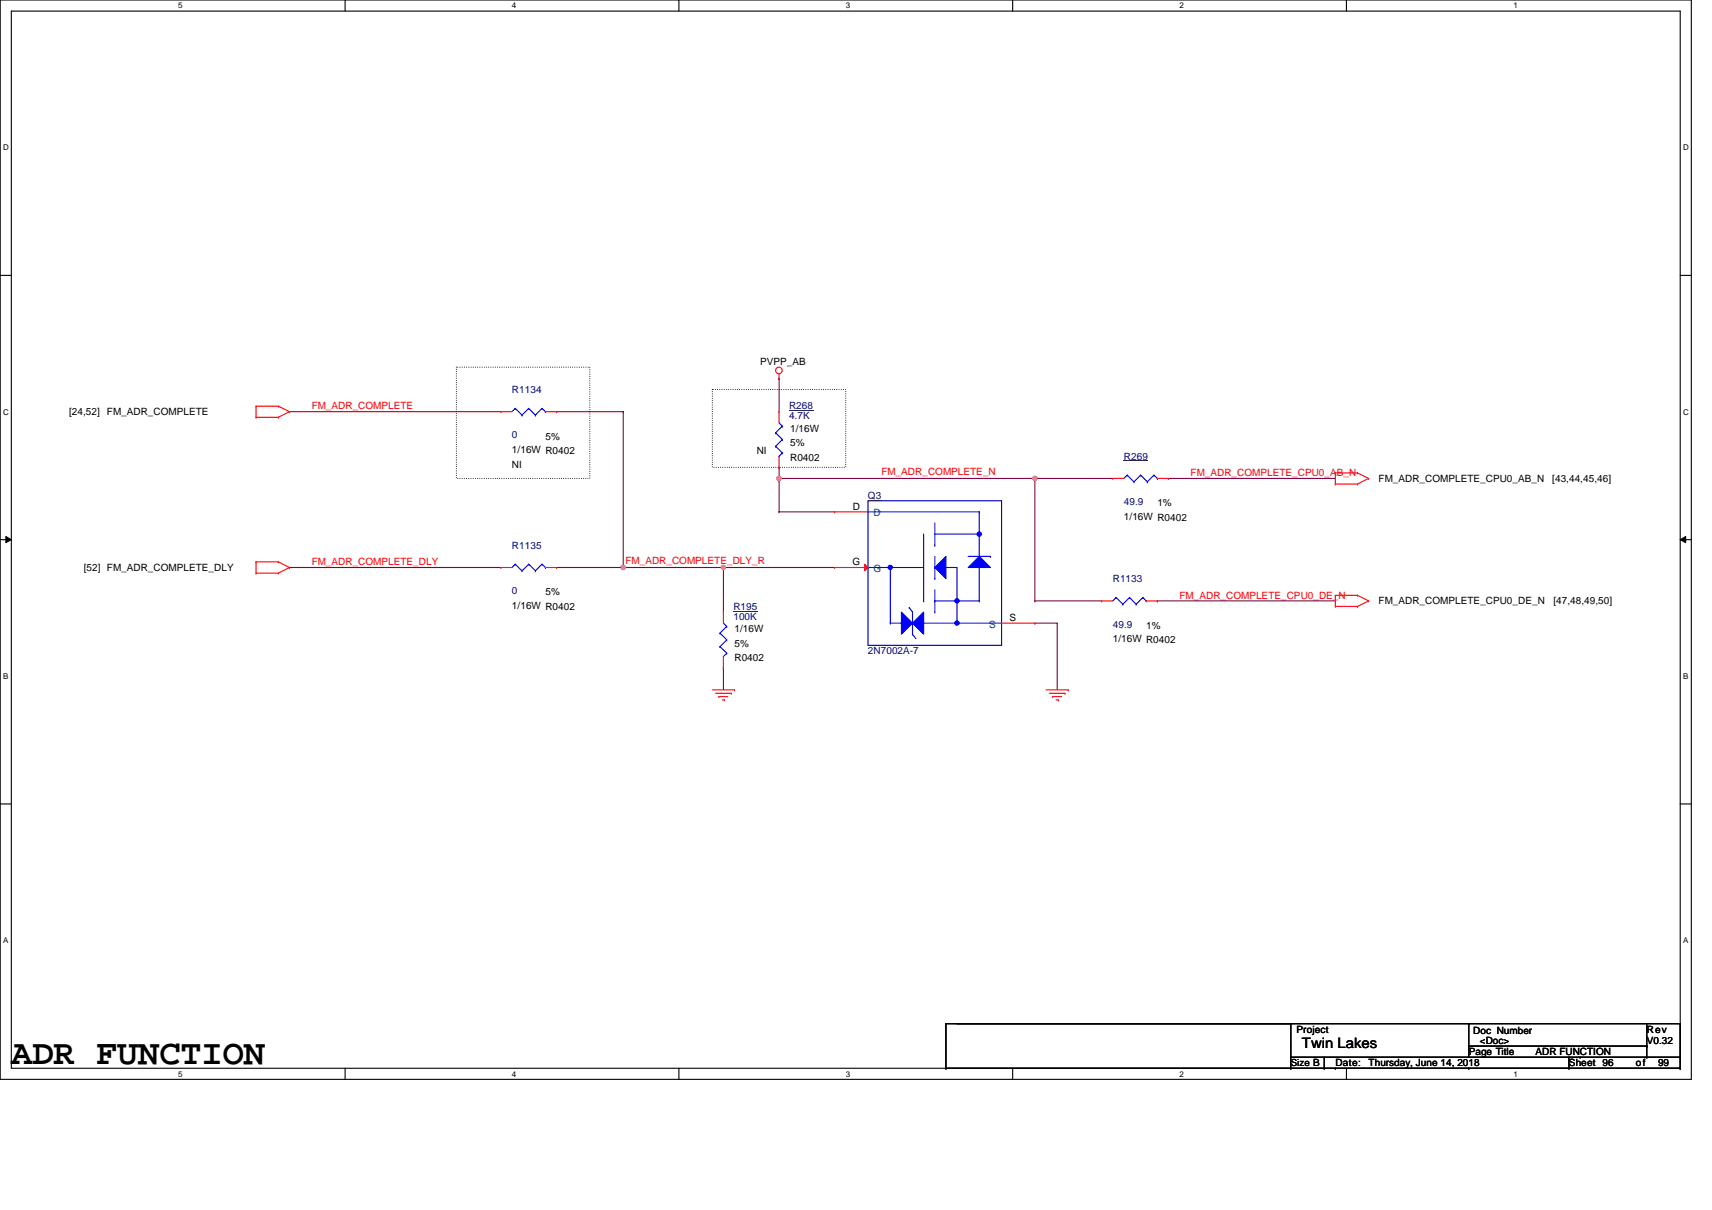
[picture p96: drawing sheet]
<svg xmlns="http://www.w3.org/2000/svg" width="297mm" height="210mm" viewBox="0 0 297 210" stroke-linecap="round" stroke-linejoin="round" font-family="sans-serif">
<defs><g id="words">
<text font-size="6.1" x="2" y="184.6">ADR FUNCTION</text>
<text font-size="2.5" x="225.9" y="181.8">Twin Lakes</text>
<g font-size="1.7">
<text x="131.9" y="63.3">PVPP_AB</text>
<text x="12" y="72">[24,52] FM_ADR_COMPLETE</text>
<text x="94.6" y="76.2">5%</text>
<text x="137.1" y="74.9">1/16W</text>
<text x="137.1" y="77.4">5%</text>
<text x="88.8" y="78.6">1/16W R0402</text>
<text x="88.8" y="81.3">NI</text>
<text x="131.3" y="78.8">NI</text>
<text x="137.1" y="79.9">R0402</text>
<text x="239.2" y="83.6">FM_ADR_COMPLETE_CPU0_AB_N</text>
<text x="269.3" y="83.6">[43,44,45,46]</text>
<text x="148" y="88.4">D</text>
<text x="200.8" y="87.8">1%</text>
<text x="195" y="90.1">1/16W R0402</text>
<text x="14.5" y="99">[52] FM_ADR_COMPLETE_DLY</text>
<text x="147.9" y="98">G</text>
<text x="88.8" y="105.6">1/16W R0402</text>
<text x="94.6" y="103.3">5%</text>
<text x="175.1" y="107.7">S</text>
<text x="239.2" y="104.8">FM_ADR_COMPLETE_CPU0_DE_N</text>
<text x="269.5" y="104.8">[47,48,49,50]</text>
<text x="127.4" y="109.6">1/16W</text>
<text x="127.4" y="112.2">5%</text>
<text x="193.1" y="111.4">1/16W R0402</text>
<text x="198.9" y="109.1">1%</text>
<text x="127.4" y="114.7">R0402</text>
<text x="224.9" y="179.1">Project</text>
<text x="255.6" y="179.3">Doc Number</text>
<text x="285.7" y="179.1">Rev</text>
<text x="224" y="184.9">Size B</text>
<text x="231.7" y="184.9">Date:</text>
<text x="237.5" y="184.9">Thursday, June 14, 2018</text>
<text x="254.8" y="183">Page Title</text>
<text x="256.8" y="181.1">&lt;Doc&gt;</text>
<text x="266.4" y="183">ADR FUNCTION</text>
<text x="272.2" y="184.9">Sheet 96</text>
<text x="283.8" y="184.9">of</text>
<text x="285.7" y="181.1">V0.32</text>
<text x="287.7" y="184.9">99</text>
</g>
<g font-size="1.7" fill="#f00">
<text x="54.1" y="71">FM_ADR_COMPLETE</text>
<text x="152.9" y="82.4">FM_ADR_COMPLETE_N</text>
<text x="206.6" y="82.6">FM_ADR_COMPLETE_CPU0_AB_N</text>
<text x="54.1" y="98.1">FM_ADR_COMPLETE_DLY</text>
<text x="108.5" y="97.9">FM_ADR_COMPLETE_DLY_R</text>
<text x="204.7" y="103.8">FM_ADR_COMPLETE_CPU0_DE_N</text>
</g>
<g font-size="1.7" fill="#000080">
<text x="88.8" y="68.1">R1134</text>
<text x="136.9" y="71">R268</text>
<text x="88.8" y="76.1">0</text>
<text x="136.9" y="72.8">4.7K</text>
<text x="195" y="79.7">R269</text>
<text x="150.6" y="86.5">Q3</text>
<text x="195" y="87.6">49.9</text>
<text x="88.8" y="95.2">R1135</text>
<text x="193.1" y="101">R1133</text>
<text x="88.8" y="103.1">0</text>
<text x="127.3" y="105.8">R195</text>
<text x="127.3" y="107.5">100K</text>
<text x="150.6" y="113.5">2N7002A-7</text>
<text x="193.1" y="108.9">49.9</text>
</g>
<g font-size="1.7" fill="#004080">
<text x="151.6" y="89.6">D</text>
<text x="151.6" y="99.2">G</text>
<text x="171.6" y="108.9">S</text>
</g>
<g font-size="1.4">
<text x="30.9" y="1.5">5</text>
<text x="88.8" y="1.5">4</text>
<text x="146.7" y="1.5">3</text>
<text x="204.7" y="1.5">2</text>
<text x="262.6" y="1.5">1</text>
<text x=".5" y="26.1">D</text>
<text x="292" y="26.1">D</text>
<text x=".5" y="71.9">C</text>
<text x="292" y="71.9">C</text>
<text x=".5" y="117.8">B</text>
<text x="292" y="117.8">B</text>
<text x=".5" y="163.6">A</text>
<text x="292" y="163.6">A</text>
<text x="30.9" y="186.8">5</text>
<text x="88.8" y="186.8">4</text>
<text x="146.7" y="186.8">3</text>
<text x="204.7" y="186.8">2</text>
<text x="262.6" y="186.8">1</text>
</g>
</g></defs>
<path d="M0 0h293.5v187.2h-293.5zM2 1.9h289.5v183.4h-289.5z" fill="none" stroke="#000" stroke-width=".19"/>
<g fill="#fff">
<path d="M30.9 .2h.8v1.6h-.8z"/>
<path d="M30.9 185.5h.8v1.6h-.8z"/>
</g>
<path d="M59.9 0v1.9M59.9 185.3v1.9" fill="none" stroke="#000" stroke-width=".19"/>
<g fill="#fff">
<path d="M88.8 .2h.8v1.6h-.8z"/>
<path d="M88.8 185.5h.8v1.6h-.8z"/>
</g>
<path d="M117.8 0v1.9M117.8 185.3v1.9" fill="none" stroke="#000" stroke-width=".19"/>
<g fill="#fff">
<path d="M146.7 .2h.8v1.6h-.8z"/>
<path d="M146.7 185.5h.8v1.6h-.8z"/>
</g>
<path d="M175.7 0v1.9M175.7 185.3v1.9" fill="none" stroke="#000" stroke-width=".19"/>
<g fill="#fff">
<path d="M204.7 .2h.7v1.6h-.7z"/>
<path d="M204.7 185.5h.7v1.6h-.7z"/>
</g>
<path d="M233.6 0v1.9M233.6 185.3v1.9" fill="none" stroke="#000" stroke-width=".19"/>
<g fill="#fff">
<path d="M262.6 .2h.7v1.6h-.7z"/>
<path d="M262.6 185.5h.7v1.6h-.7z"/>
<path d="M.5 24.8h1v1.6h-1z"/>
<path d="M292 24.8h1v1.6h-1z"/>
<path d="M.5 70.7h1v1.5h-1z"/>
<path d="M292 70.7h1v1.5h-1z"/>
</g>
<path d="M0 47.8h2M291.5 47.8h2" fill="none" stroke="#000" stroke-width=".19"/>
<g fill="#fff">
<path d="M.5 116.5h.9v1.6h-.9z"/>
<path d="M292 116.5h.9v1.6h-.9z"/>
</g>
<path d="M0 93.6h2M291.5 93.6h2" fill="none" stroke="#000" stroke-width=".19"/>
<path d="M1 93.1l1 .5-1 .5zM291.5 93.6l1-.5v1z" fill="#000"/>
<path d="M1 93.1l1 .5-1 .5zM291.5 93.6l1-.5v1z" fill="none" stroke="#000" stroke-width=".17"/>
<g fill="#fff">
<path d="M.5 162.4h.9v1.5h-.9z"/>
<path d="M292 162.4h.9v1.5h-.9z"/>
</g>
<path d="M0 139.5h2M291.5 139.5h2" fill="none" stroke="#000" stroke-width=".19"/>
<path d="M79.2 63.7h23.1v19.3h-23.1zM123.6 67.6h23.1v13.5h-23.1z" fill="none" stroke="#000" stroke-width=".19" stroke-dasharray="0 .4"/>
<g fill="none" stroke="#800040" stroke-width=".19">
<path d="M135.2 65.6h.1M135.2 65.6v5.8M125.5 98.4h.1M125.5 98.4v7.8M125.5 98.4h19.3M135.2 81.1h.1M135.2 88.8h.1M135.2 83h.1M135.2 81.1v1.9M135.2 88.8h9.6M135.2 83h44.4M125.5 115.8h.1"/>
<path d="M125.5 115.8v3.9M179.6 108.1h.1M179.6 108.1h3.8M183.4 108.1h.1M183.4 108.1v11.6"/>
</g>
<circle cx="179.6" cy="83" r=".38" fill="#f0f"/>
<circle cx="179.6" cy="83" r=".38" fill="none" stroke="#f0f" stroke-width=".19"/>
<circle cx="135.1" cy="83" r=".38" fill="#f0f"/>
<circle cx="135.1" cy="83" r=".38" fill="none" stroke="#f0f" stroke-width=".19"/>
<g fill="none" stroke="#800040" stroke-width=".19">
<path d="M50.2 71.4h.1M50.2 71.4h36.7M96.6 71.4h.1M96.6 71.4h11.5M108.1 71.4h.1M108.1 71.4v27h-11.5M50.2 98.4h.1M50.2 98.4h36.7M96.6 98.4h.1M135.2 83h.1M135.2 83v5.8M179.6 83h.1"/>
<path d="M179.6 83h13.5M179.6 83v21.2M202.7 83h.1M202.7 83h29M179.6 104.2h.1M179.6 104.2h11.6M200.8 104.2h.1M200.8 104.2h30.9"/>
</g>
<circle cx="108.1" cy="98.4" r=".38" fill="#f0f"/>
<circle cx="108.1" cy="98.4" r=".38" fill="none" stroke="#f0f" stroke-width=".19"/>
<path d="M108.1 98.4h.1M108.1 98.4h17.4" fill="none" stroke="#800040" stroke-width=".19"/>
<circle cx="125.5" cy="98.4" r=".38" fill="#f0f"/>
<circle cx="125.5" cy="98.4" r=".38" fill="none" stroke="#f0f" stroke-width=".19"/>
<g fill="none" stroke="#f00" stroke-width=".19">
<path d="M44.4 70.5h.1M44.4 72.4h.1M44.4 70.5h3.9M44.4 70.5v1.9M44.4 72.4h3.9M48.3 70.5h.1M48.3 72.4h.1M48.3 70.5l1.9 .9M50.2 71.4h.1M50.2 71.4l-1.9 1M86.9 71.4h.1M86.9 71.4h1.9"/>
<path d="M94.6 71.4h2M96.6 71.4h.1M135.2 65.6h.1M135.2 71.4h.1M135.2 64.9v.7M135.2 71.4v1.9M135.2 79.1v2M44.4 97.5h.1M44.4 99.4h.1M44.4 97.5v1.9M44.4 97.5h3.9M44.4 99.4h3.9"/>
<path d="M48.3 97.5h.1M48.3 99.4h.1M48.3 97.5l1.9 .9M50.2 98.4h.1M50.2 98.4l-1.9 1M86.9 98.4h.1M86.9 98.4h1.9M94.6 98.4h2M96.6 98.4h.1M135.2 81.1h.1M193.1 83h.1M193.1 83h1.9"/>
<path d="M200.8 83h1.9M202.7 83h.1M231.7 84h.1M231.7 82h.1M231.7 82h3.8M231.7 84h3.8M231.7 82v2M235.5 82h.1M235.5 84h.1M235.5 82l2 1M237.5 83h.1M237.5 83l-2 1"/>
<path d="M123.6 119.7h3.8M125.5 106.2h.1M125.5 115.8h.1M125.5 106.2v1.9M125.5 113.9v1.9M127.4 119.7h.1M181.5 119.7h3.9M185.4 119.7h.1M191.2 104.2h.1M191.2 104.2h1.9M198.9 104.2h1.9M200.8 104.2h.1"/>
<path d="M231.7 105.2h.1M231.7 103.3h.1M231.7 103.3v1.9M231.7 103.3h3.8M231.7 105.2h3.8M235.5 103.3h.1M235.5 105.2h.1M235.5 103.3l2 .9M237.5 104.2h.1M237.5 104.2l-2 1M124.2 120.3h2.7M124.7 120.8h.1"/>
<path d="M124.7 120.8h1.6M125.3 121.4h.4M125.7 121.4h.1M126.9 120.3h.1M182.1 120.3h2.7M182.6 120.8h.1M182.6 120.8h1.6M183.2 121.4h.4M183.6 121.4h.1M184.8 120.3h.1"/>
<circle cx="135.1" cy="64.3" r=".57"/>
</g>
<g fill="none" stroke="#000" stroke-width=".19">
<path d="M164.1 177.6h.1M164.1 177.6h127.4M164.1 177.6v7.7M224 177.6h.1M224 177.6v7.7M254.8 177.6h.1M254.8 177.6v5.8M285.7 177.6v5.8M291.5 177.6h.1M291.5 177.6v7.7M164.1 185.3h.1M164.1 185.3h127.4"/>
<path d="M224 185.3h.1M224 183.4h67.5M229.8 185.3h.1M229.8 183.4v1.9M231.7 185.3h.1M254.8 185.3h.1M254.8 181.5h30.9M272.2 185.3h.1M272.2 183.4v1.9M274.1 183.4h.1M285.7 181.5h.1M285.7 183.4h.1"/>
<path d="M291.5 185.3h.1M291.5 183.4h.1"/>
</g>
<g fill="none" stroke="#00f" stroke-width=".19">
<path d="M89.4 70.8h.1M89.4 70.8l-.6 .6M89.4 70.8l1.2 1.2M90.6 72h.1M91.7 70.8h.1M91.7 70.8l-1.1 1.2M91.7 70.8l1.2 1.2M92.9 72h.1M94 70.8h.1M94 70.8l-1.1 1.2M94 70.8l.6 .6M94.6 71.4h.1"/>
<path d="M134.6 75.1h.1M134.6 77.4h.1M134.6 75.1l1.1 1.1M134.6 77.4l1.1 1.2M135.2 79.1h.1M135.2 73.3l.5 .6M135.7 73.9h.1M135.7 76.2h.1M135.7 78.6h.1M135.7 73.9l-1.1 1.2M135.7 76.2l-1.1 1.2M135.7 78.6l-.5 .5"/>
<path d="M89.4 97.9h.1M89.4 97.9l-.6 .5M89.4 97.9l1.2 1.1M90.6 99h.1M91.7 97.9h.1M91.7 97.9l-1.1 1.1M91.7 97.9l1.2 1.1M92.9 99h.1M94 97.9h.1M94 97.9l-1.1 1.1M94 97.9l.6 .5M94.6 98.4h.1"/>
<path d="M160.2 92.6v11.6M162.2 94.6h.1M162.2 90.7v3.9M162.2 96.5v3.9M195.6 82.4h.1M195.6 82.4l-.6 .6M195.6 82.4l1.1 1.2M196.7 83.6h.1M197.9 82.4h.1M197.9 82.4l-1.2 1.2M197.9 82.4l1.2 1.2M199.1 83.6h.1"/>
<path d="M200.2 82.4h.1M200.2 82.4l-1.1 1.2M200.2 82.4l.6 .6M200.8 83h.1M124.9 109.8h.1M124.9 112.2h.1M124.9 109.8l1.2 1.2M124.9 112.2l1.2 1.1M125.5 113.9h.1M125.5 108.1l.6 .6M126.1 108.7h.1M126.1 111h.1"/>
<path d="M126.1 113.3h.1M126.1 108.7l-1.2 1.1M126.1 111l-1.2 1.2M126.1 113.3l-.6 .6M160.2 104.2h.1M162.2 100.4h.1M162.2 106.2h.1M162.2 102.3v3.9M193.7 103.7h.1M193.7 103.7l-.6 .5M193.7 103.7l1.1 1.1M194.8 104.8h.1"/>
<path d="M196 103.7h.1M196 103.7l-1.2 1.1M196 103.7l1.1 1.1M197.1 104.8h.1M198.3 103.7h.1M198.3 103.7l-1.2 1.1M198.3 103.7l.6 .5M198.9 104.2h.1"/>
</g>
<path d="M136.9 71.3h4.2M195 80h4.2M127.3 106h4.1" fill="none" stroke="#000080" stroke-width=".17"/>
<path d="M164.1 96.5v3.9l-1.9-2z" fill-rule="evenodd" fill="#00f"/>
<path d="M164.1 96.5v3.9l-1.9-2z" fill="none" stroke="#00f" stroke-width=".19"/>
<path d="M168 98.4l1.9-1.9 1.9 1.9z" fill-rule="evenodd" fill="#00f"/>
<path d="M162.2 92.6h7.7M166 98.4v9.7M168 98.4l1.9-1.9 1.9 1.9zM169.9 92.6h.1M169.9 92.6v11.6M158.3 106.2v3.8M158.3 110h.1M158.3 110l.6 .8M162.2 104.2h.1M162.2 104.2h7.7M166 108.1h.1M169.9 104.2h.1" fill="none" stroke="#00f" stroke-width=".19"/>
<path d="M160.2 106.2v3.8l-1.9-1.9z" fill-rule="evenodd" fill="#00f"/>
<path d="M160.2 106.2v3.8l-1.9-1.9z" fill="none" stroke="#00f" stroke-width=".19"/>
<path d="M156.4 106.2l1.9 1.9-1.9 1.9z" fill-rule="evenodd" fill="#00f"/>
<g fill="none" stroke="#00f" stroke-width=".19">
<path d="M150.6 98.4h.1M150.6 88.8h.1M150.6 98.4h9.6M150.6 88.8h19.3M154.5 98.4h.1M154.5 98.4v9.7M162.2 98.4h.1M162.2 98.4h3.8M168 96.5h3.8M169.9 88.8h.1M169.9 88.8v3.8M171.8 96.5h.1"/>
<path d="M154.5 108.1h.1M154.5 108.1h19.3M156.4 106.2l1.9 1.9-1.9 1.9zM157.8 105.4h.1M157.8 105.4l.5 .8M173.8 108.1h.1"/>
</g>
<circle cx="166" cy="104.2" r=".38" fill="#00f"/>
<circle cx="166" cy="104.2" r=".38" fill="none" stroke="#00f" stroke-width=".19"/>
<circle cx="169.9" cy="92.6" r=".38" fill="#00f"/>
<circle cx="169.9" cy="92.6" r=".38" fill="none" stroke="#00f" stroke-width=".19"/>
<circle cx="166" cy="108.1" r=".38" fill="#00f"/>
<circle cx="166" cy="108.1" r=".38" fill="none" stroke="#00f" stroke-width=".19"/>
<circle cx="154.5" cy="98.4" r=".38" fill="#00f"/>
<g fill="none" stroke="#00f" stroke-width=".19">
<path d="M150.6 86.9h23.2v25.1h-23.2z"/>
<circle cx="154.5" cy="98.4" r=".38"/>
</g>
<path d="M150.6 86.7h2.3" fill="none" stroke="#000080" stroke-width=".17"/>
<path d="M150 97.9l.6 .5-.6 .6z" fill="#f00"/>
<path d="M144.8 98.4h.1M144.8 88.8h.1M144.8 98.4h5.8M144.8 88.8h5.8M150 97.9l.6 .5-.6 .6zM173.8 108.1h5.8M179.6 108.1h.1" fill="none" stroke="#f00" stroke-width=".19"/>
<circle cx="179.6" cy="83" r=".38" fill="#f0f"/>
<circle cx="179.6" cy="83" r=".38" fill="none" stroke="#f0f" stroke-width=".19"/>
<circle cx="135.1" cy="83" r=".38" fill="#f0f"/>
<circle cx="135.1" cy="83" r=".38" fill="none" stroke="#f0f" stroke-width=".19"/>
<circle cx="108.1" cy="98.4" r=".38" fill="#f0f"/>
<circle cx="108.1" cy="98.4" r=".38" fill="none" stroke="#f0f" stroke-width=".19"/>
<circle cx="125.5" cy="98.4" r=".38" fill="#f0f"/>
<circle cx="125.5" cy="98.4" r=".38" fill="none" stroke="#f0f" stroke-width=".19"/>
<use href="#words"/>
</svg>
